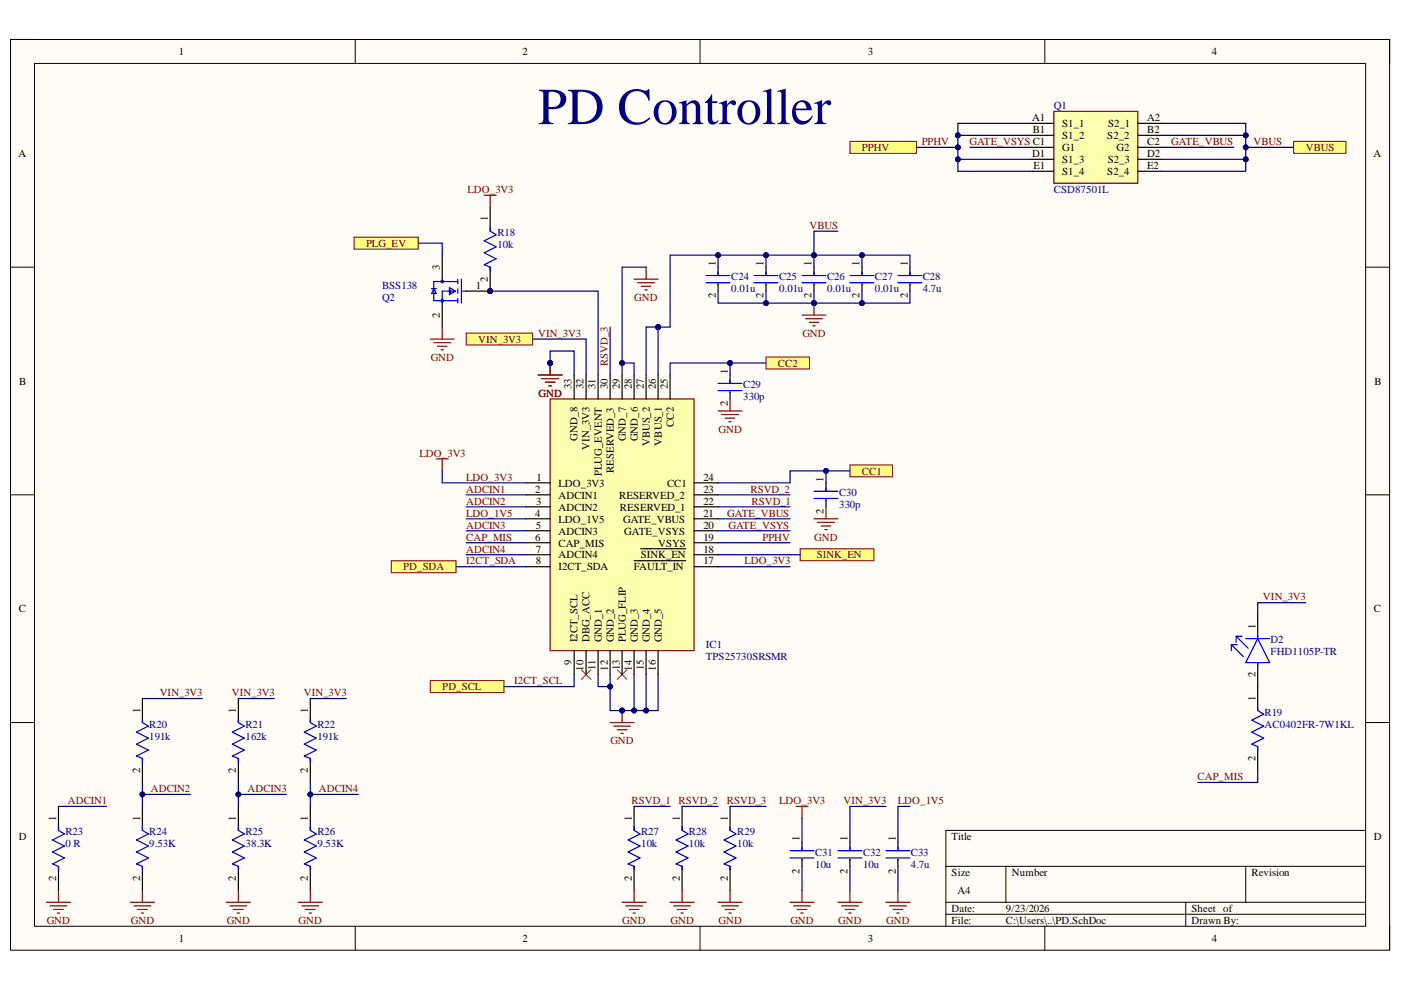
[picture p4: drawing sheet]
<svg xmlns="http://www.w3.org/2000/svg" width="297mm" height="210mm" viewBox="0 0 297 210" stroke-linecap="round" stroke-linejoin="round" font-family="sans-serif">
<defs><g id="words">
<text font-size="11" fill="#000080" x="114.1" y="26.3">PD Controller</text>
<g font-size="2.3">
<text x="37.9" y="11.7">1</text>
<text x="110.8" y="11.7">2</text>
<text x="184" y="11.7">3</text>
<text x="256.9" y="11.7">4</text>
<text x="218.9" y="25.6">A1</text>
<text x="218.9" y="28.2">B1</text>
<text x="225.2" y="26.9">S1_1</text>
<text x="225.2" y="29.5">S1_2</text>
<text x="234.8" y="29.5">S2_2</text>
<text x="234.9" y="26.9">S2_1</text>
<text x="243.2" y="25.6">A2</text>
<text x="243.2" y="28.2">B2</text>
<text x="3.9" y="33.3">A</text>
<text x="218.9" y="33.3">D1</text>
<text x="219.1" y="35.9">E1</text>
<text x="225.2" y="32.1">G1</text>
<text x="225.2" y="34.6">S1_3</text>
<text x="234.9" y="34.6">S2_3</text>
<text x="236.7" y="32.1">G2</text>
<text x="243.2" y="30.8">C2</text>
<text x="243.2" y="33.3">D2</text>
<text x="243.2" y="35.9">E2</text>
<text x="291.2" y="33.3">A</text>
<text x="225.2" y="37.1">S1_4</text>
<text x="234.8" y="37.1">S2_4</text>
<text x="103.4" y="46.9" transform="rotate(-90 103.4 46.9)">1</text>
<text x="93.3" y="57.2" transform="rotate(-90 93.3 57.2)">3</text>
<text x="103.4" y="59.7" transform="rotate(-90 103.4 59.7)">2</text>
<text x="151.7" y="56.4" transform="rotate(-90 151.7 56.4)">1</text>
<text x="161.9" y="56.4" transform="rotate(-90 161.9 56.4)">1</text>
<text x="172.1" y="56.4" transform="rotate(-90 172.1 56.4)">1</text>
<text x="182.2" y="56.4" transform="rotate(-90 182.2 56.4)">1</text>
<text x="192.5" y="56.4" transform="rotate(-90 192.5 56.4)">1</text>
<text x="100.9" y="61.2">1</text>
<text x="151.7" y="63.3" transform="rotate(-90 151.7 63.3)">2</text>
<text x="161.9" y="63.3" transform="rotate(-90 161.9 63.3)">2</text>
<text x="172.1" y="63.3" transform="rotate(-90 172.1 63.3)">2</text>
<text x="182.2" y="63.3" transform="rotate(-90 182.2 63.3)">2</text>
<text x="192.5" y="63.3" transform="rotate(-90 192.5 63.3)">2</text>
<text x="93.3" y="67.3" transform="rotate(-90 93.3 67.3)">2</text>
<text x="4.1" y="81.5">B</text>
<text x="121.2" y="82.6" transform="rotate(-90 121.2 82.6)">33</text>
<text x="123.7" y="82.6" transform="rotate(-90 123.7 82.6)">32</text>
<text x="126.3" y="82.6" transform="rotate(-90 126.3 82.6)">31</text>
<text x="128.9" y="82.6" transform="rotate(-90 128.9 82.6)">30</text>
<text x="131.4" y="82.6" transform="rotate(-90 131.4 82.6)">29</text>
<text x="134" y="82.6" transform="rotate(-90 134 82.6)">28</text>
<text x="136.5" y="82.6" transform="rotate(-90 136.5 82.6)">27</text>
<text x="139.1" y="82.6" transform="rotate(-90 139.1 82.6)">26</text>
<text x="141.6" y="82.6" transform="rotate(-90 141.6 82.6)">25</text>
<text x="154.3" y="79.3" transform="rotate(-90 154.3 79.3)">1</text>
<text x="291.4" y="81.5">B</text>
<text x="154.3" y="86.1" transform="rotate(-90 154.3 86.1)">2</text>
<text x="122.5" y="93.5" transform="rotate(-90 122.5 93.5)">GND_8</text>
<text x="125" y="95.3" transform="rotate(-90 125 95.3)">VIN_3V3</text>
<text x="132.7" y="93.5" transform="rotate(-90 132.7 93.5)">GND_7</text>
<text x="135.2" y="93.5" transform="rotate(-90 135.2 93.5)">GND_6</text>
<text x="137.8" y="94.6" transform="rotate(-90 137.8 94.6)">VBUS_2</text>
<text x="140.3" y="94.5" transform="rotate(-90 140.3 94.5)">VBUS_1</text>
<text x="142.9" y="90.5" transform="rotate(-90 142.9 90.5)">CC2</text>
<text x="113.7" y="101.9">1</text>
<text x="127.6" y="101" transform="rotate(-90 127.6 101)">PLUG_EVENT</text>
<text x="130.2" y="100.3" transform="rotate(-90 130.2 100.3)">RESERVED_3</text>
<text x="149.1" y="101.9">24</text>
<text x="113.5" y="104.5">2</text>
<text x="113.7" y="107">3</text>
<text x="118.4" y="103.2">LDO_3V3</text>
<text x="118.4" y="105.7">ADCIN1</text>
<text x="131.3" y="105.7">RESERVED_2</text>
<text x="141.4" y="103.2">CC1</text>
<text x="149.1" y="104.5">23</text>
<text x="149.1" y="107">22</text>
<text x="174.6" y="102.1" transform="rotate(-90 174.6 102.1)">1</text>
<text x="113.5" y="109.5">4</text>
<text x="113.6" y="112.1">5</text>
<text x="118.4" y="108.3">ADCIN2</text>
<text x="118.4" y="110.8">LDO_1V5</text>
<text x="118.4" y="113.3">ADCIN3</text>
<text x="131.4" y="108.3">RESERVED_1</text>
<text x="132.1" y="110.8">GATE_VBUS</text>
<text x="132.4" y="113.3">GATE_VSYS</text>
<text x="149.1" y="109.5">21</text>
<text x="149.1" y="112.1">20</text>
<text x="174.6" y="109" transform="rotate(-90 174.6 109)">2</text>
<text x="113.5" y="114.6">6</text>
<text x="113.6" y="117.1">7</text>
<text x="113.6" y="119.7">8</text>
<text x="118.4" y="115.9">CAP_MIS</text>
<text x="118.4" y="118.4">ADCIN4</text>
<text x="135.8" y="118.4">SINK_EN</text>
<text x="139.6" y="115.9">VSYS</text>
<text x="149.1" y="114.6">19</text>
<text x="149.1" y="117.1">18</text>
<text x="149.1" y="119.7">17</text>
<text x="118.4" y="121">I2CT_SDA</text>
<text x="134.4" y="121">FAULT_IN</text>
<text x="4" y="129.8">C</text>
<text x="291.3" y="129.8">C</text>
<text x="122.5" y="136.2" transform="rotate(-90 122.5 136.2)">I2CT_SCL</text>
<text x="125" y="136.2" transform="rotate(-90 125 136.2)">DBG_ACC</text>
<text x="127.6" y="136.2" transform="rotate(-90 127.6 136.2)">GND_1</text>
<text x="130.2" y="136.2" transform="rotate(-90 130.2 136.2)">GND_2</text>
<text x="132.7" y="136.2" transform="rotate(-90 132.7 136.2)">PLUG_FLIP</text>
<text x="135.2" y="136.2" transform="rotate(-90 135.2 136.2)">GND_3</text>
<text x="137.8" y="136.2" transform="rotate(-90 137.8 136.2)">GND_4</text>
<text x="140.3" y="136.2" transform="rotate(-90 140.3 136.2)">GND_5</text>
<text x="266.2" y="133.4" transform="rotate(-90 266.2 133.4)">1</text>
<text x="121.2" y="141" transform="rotate(-90 121.2 141)">9</text>
<text x="123.7" y="142.2" transform="rotate(-90 123.7 142.2)">10</text>
<text x="126.3" y="142" transform="rotate(-90 126.3 142)">11</text>
<text x="128.9" y="142.2" transform="rotate(-90 128.9 142.2)">12</text>
<text x="131.4" y="142.1" transform="rotate(-90 131.4 142.1)">13</text>
<text x="134" y="142.2" transform="rotate(-90 134 142.2)">14</text>
<text x="136.5" y="142.1" transform="rotate(-90 136.5 142.1)">15</text>
<text x="139.1" y="142.2" transform="rotate(-90 139.1 142.2)">16</text>
<text x="266.2" y="143.5" transform="rotate(-90 266.2 143.5)">2</text>
<text x="266.2" y="148.6" transform="rotate(-90 266.2 148.6)">1</text>
<text x="29.7" y="151.1" transform="rotate(-90 29.7 151.1)">1</text>
<text x="50" y="151.1" transform="rotate(-90 50 151.1)">1</text>
<text x="65.3" y="151.1" transform="rotate(-90 65.3 151.1)">1</text>
<text x="266.2" y="161.4" transform="rotate(-90 266.2 161.4)">2</text>
<text x="29.7" y="163.9" transform="rotate(-90 29.7 163.9)">2</text>
<text x="50" y="163.9" transform="rotate(-90 50 163.9)">2</text>
<text x="65.3" y="163.9" transform="rotate(-90 65.3 163.9)">2</text>
<text x="4" y="178.1">D</text>
<text x="11.9" y="174.1" transform="rotate(-90 11.9 174.1)">1</text>
<text x="29.7" y="174.1" transform="rotate(-90 29.7 174.1)">1</text>
<text x="50" y="174.1" transform="rotate(-90 50 174.1)">1</text>
<text x="65.3" y="174.1" transform="rotate(-90 65.3 174.1)">1</text>
<text x="134" y="174.1" transform="rotate(-90 134 174.1)">1</text>
<text x="144.1" y="174.1" transform="rotate(-90 144.1 174.1)">1</text>
<text x="154.3" y="174.1" transform="rotate(-90 154.3 174.1)">1</text>
<text x="169.5" y="178.4" transform="rotate(-90 169.5 178.4)">1</text>
<text x="179.7" y="178.4" transform="rotate(-90 179.7 178.4)">1</text>
<text x="189.9" y="178.4" transform="rotate(-90 189.9 178.4)">1</text>
<text x="201.8" y="178.1">Title</text>
<text x="291.3" y="178.1">D</text>
<text x="169.5" y="185.2" transform="rotate(-90 169.5 185.2)">2</text>
<text x="179.7" y="185.2" transform="rotate(-90 179.7 185.2)">2</text>
<text x="189.9" y="185.2" transform="rotate(-90 189.9 185.2)">2</text>
<text x="201.8" y="185.7">Size</text>
<text x="214.5" y="185.7">Number</text>
<text x="265.3" y="185.7">Revision</text>
<text x="11.9" y="186.7" transform="rotate(-90 11.9 186.7)">2</text>
<text x="29.7" y="186.7" transform="rotate(-90 29.7 186.7)">2</text>
<text x="50" y="186.7" transform="rotate(-90 50 186.7)">2</text>
<text x="65.3" y="186.7" transform="rotate(-90 65.3 186.7)">2</text>
<text x="134" y="186.7" transform="rotate(-90 134 186.7)">2</text>
<text x="144.1" y="186.7" transform="rotate(-90 144.1 186.7)">2</text>
<text x="154.3" y="186.7" transform="rotate(-90 154.3 186.7)">2</text>
<text x="203" y="189.5">A4</text>
<text x="201.8" y="193.3">Date:</text>
<text x="201.8" y="195.9">File:</text>
<text x="213.3" y="193.3">9/23/2026</text>
<text x="213.3" y="195.9">C:\Users\..\PD.SchDoc</text>
<text x="252.6" y="193.3">Sheet of</text>
<text x="252.6" y="195.9">Drawn By:</text>
<text x="37.9" y="199.7">1</text>
<text x="110.8" y="199.7">2</text>
<text x="184" y="199.7">3</text>
<text x="256.9" y="199.7">4</text>
</g>
<g font-size="2.3" fill="#000080">
<text x="223.4" y="23.1">Q1</text>
<text x="223.4" y="40.9">CSD87501L</text>
<text x="105.5" y="50.1">R18</text>
<text x="105.5" y="52.6">10k</text>
<text x="155" y="59.5">C24</text>
<text x="165.2" y="59.5">C25</text>
<text x="175.4" y="59.5">C26</text>
<text x="185.5" y="59.5">C27</text>
<text x="195.7" y="59.5">C28</text>
<text x="81" y="63.8">Q2</text>
<text x="81" y="61.2">BSS138</text>
<text x="155" y="62">0.01u</text>
<text x="165.2" y="62">0.01u</text>
<text x="175.4" y="62">0.01u</text>
<text x="185.5" y="62">0.01u</text>
<text x="195.7" y="62">4.7u</text>
<text x="157.6" y="82.3">C29</text>
<text x="157.6" y="84.8">330p</text>
<text x="177.9" y="105.2">C30</text>
<text x="177.9" y="107.8">330p</text>
<text x="149.6" y="137.4">IC1</text>
<text x="269.4" y="136.4">D2</text>
<text x="149.6" y="140">TPS25730SRSMR</text>
<text x="269.4" y="139">FHD1105P-TR</text>
<text x="31.7" y="154.3">R20</text>
<text x="52" y="154.3">R21</text>
<text x="67.3" y="154.3">R22</text>
<text x="268.1" y="151.7">R19</text>
<text x="268.1" y="154.3">AC0402FR-7W1KL</text>
<text x="31.7" y="156.8">191k</text>
<text x="52" y="156.8">162k</text>
<text x="67.3" y="156.8">191k</text>
<text x="13.9" y="177.1">R23</text>
<text x="13.9" y="179.6">0 R</text>
<text x="31.7" y="177.1">R24</text>
<text x="31.7" y="179.6">9.53K</text>
<text x="52" y="177.1">R25</text>
<text x="52" y="179.6">38.3K</text>
<text x="67.3" y="177.1">R26</text>
<text x="67.3" y="179.6">9.53K</text>
<text x="135.9" y="177.1">R27</text>
<text x="135.9" y="179.6">10k</text>
<text x="146.1" y="177.1">R28</text>
<text x="146.1" y="179.6">10k</text>
<text x="156.3" y="177.1">R29</text>
<text x="156.3" y="179.6">10k</text>
<text x="172.8" y="181.4">C31</text>
<text x="172.8" y="184">10u</text>
<text x="183" y="181.4">C32</text>
<text x="183" y="184">10u</text>
<text x="193.1" y="181.4">C33</text>
<text x="193.1" y="184">4.7u</text>
</g>
<g font-size="2.3" fill="#800000">
<text x="182.7" y="32.1">PPHV</text>
<text x="195.4" y="30.8">PPHV</text>
<text x="205.6" y="30.8">GATE_VSYS C1</text>
<text x="248.3" y="30.8">GATE_VBUS</text>
<text x="265.7" y="30.8">VBUS</text>
<text x="276.8" y="32.1">VBUS</text>
<text x="99.1" y="40.9">LDO_3V3</text>
<text x="77.6" y="52.4">PLG_EV</text>
<text x="171.6" y="48.6">VBUS</text>
<text x="134.5" y="63.8">GND</text>
<text x="114.1" y="71.4">VIN_3V3</text>
<text x="170.1" y="71.4">GND</text>
<text x="91.3" y="76.5">GND</text>
<text x="101.4" y="72.7">VIN_3V3</text>
<text x="128.9" y="77.6" transform="rotate(-90 128.9 77.6)">RSVD_3</text>
<text x="165" y="77.7">CC2</text>
<text x="114.2" y="84.1">GND</text>
<text x="152.3" y="91.8">GND</text>
<text x="88.9" y="96.8">LDO_3V3</text>
<text x="98.9" y="101.9">LDO_3V3</text>
<text x="182.7" y="100.7">CC1</text>
<text x="98.9" y="104.5">ADCIN1</text>
<text x="98.9" y="107">ADCIN2</text>
<text x="159.1" y="104.5">RSVD_2</text>
<text x="159.4" y="107">RSVD_1</text>
<text x="98.9" y="112.1">ADCIN3</text>
<text x="98.9" y="109.5">LDO_1V5</text>
<text x="154.2" y="109.5">GATE_VBUS</text>
<text x="154.5" y="112.1">GATE_VSYS</text>
<text x="98.9" y="119.7">I2CT_SDA</text>
<text x="98.9" y="117.1">ADCIN4</text>
<text x="98.9" y="114.6">CAP_MIS</text>
<text x="157.8" y="119.7">LDO_3V3</text>
<text x="161.6" y="114.6">PPHV</text>
<text x="172.7" y="114.6">GND</text>
<text x="173.2" y="118.4">SINK_EN</text>
<text x="85.5" y="121">PD_SDA</text>
<text x="267.8" y="127.3">VIN_3V3</text>
<text x="33.9" y="147.6">VIN_3V3</text>
<text x="49.2" y="147.6">VIN_3V3</text>
<text x="64.4" y="147.6">VIN_3V3</text>
<text x="93.8" y="146.3">PD_SCL</text>
<text x="109" y="145.1">I2CT_SCL</text>
<text x="129.4" y="157.8">GND</text>
<text x="32" y="168">ADCIN2</text>
<text x="52.5" y="168">ADCIN3</text>
<text x="67.6" y="168">ADCIN4</text>
<text x="253.9" y="165.4">CAP_MIS</text>
<text x="14.4" y="170.5">ADCIN1</text>
<text x="133.9" y="170.5">RSVD_1</text>
<text x="143.9" y="170.5">RSVD_2</text>
<text x="154.1" y="170.5">RSVD_3</text>
<text x="165.2" y="170.5">LDO_3V3</text>
<text x="178.8" y="170.5">VIN_3V3</text>
<text x="190.3" y="170.5">LDO_1V5</text>
<text x="9.9" y="195.9">GND</text>
<text x="27.8" y="195.9">GND</text>
<text x="48.1" y="195.9">GND</text>
<text x="63.3" y="195.9">GND</text>
<text x="131.9" y="195.9">GND</text>
<text x="142.2" y="195.9">GND</text>
<text x="152.3" y="195.9">GND</text>
<text x="167.6" y="195.9">GND</text>
<text x="177.7" y="195.9">GND</text>
<text x="187.9" y="195.9">GND</text>
</g>
</g></defs>
<path d="M2.2 8.4h292.4v193.1h-292.4z" fill-rule="evenodd" fill="#fffcf8"/>
<path d="M2.2 8.4h292.4v193.1h-292.4z" fill="none" stroke="#000" stroke-width=".21"/>
<path d="M7.3 13.4h282.2v183h-282.2z" fill-rule="evenodd" fill="#fffcf8"/>
<g fill="none" stroke="#000" stroke-width=".21">
<path d="M2.2 8.4h5.1M7.3 13.4h282.2v183h-282.2zM75.3 8.4v5M148.4 8.4v5M221.5 8.4v5M289.5 8.4h5.1v5M2.2 56.6h5.1M289.5 56.6h5.1M2.2 104.9h5.1M289.5 104.9h5.1M2.2 153.2h5.1M289.5 153.2h5.1"/>
<path d="M289.5 176.1h-89v20.3M75.3 196.4v5.1M148.4 196.4v5.1M200.5 183.7h89M200.5 191.3h89M200.5 193.8h89M213.3 183.7v7.6M221.5 196.4v5.1M251.4 191.3v5.1M264.1 183.7v7.6M294.6 196.4v5.1"/>
</g>
<path d="M129.4 153.2h5M130.1 154h3.6M130.9 154.7h2M131.6 155.5h.5M131.9 150.7v2.5" fill="none" stroke="#800000" stroke-width=".25"/>
<circle cx="131.9" cy="150.7" r=".51" fill="#000080"/>
<circle cx="131.9" cy="150.7" r=".51" fill="none" stroke="#000080" stroke-width=".21"/>
<path d="M114.1 79.5h5.1M116.6 77v2.5M114.9 80.3h3.5M115.6 81h2.1M116.4 81.8h.5" fill="none" stroke="#800000" stroke-width=".25"/>
<circle cx="116.6" cy="77" r=".51" fill="#000080"/>
<circle cx="116.6" cy="77" r=".51" fill="none" stroke="#000080" stroke-width=".21"/>
<path d="M114.1 79.5h5.1M116.6 77v2.5M114.9 80.3h3.5M115.6 81h2.1M116.4 81.8h.5" fill="none" stroke="#800000" stroke-width=".25"/>
<circle cx="116.6" cy="77" r=".51" fill="#000080"/>
<circle cx="116.6" cy="77" r=".51" fill="none" stroke="#000080" stroke-width=".21"/>
<path d="M134.4 59.2h5.1M135.2 59.9h3.6M137 56.6v2.6M136 60.7h2M136.7 61.5h.5M170 66.8h5.1M170.8 67.6h3.6M171.6 68.3h2M172.3 69.1h.5M172.6 64.3v2.5" fill="none" stroke="#800000" stroke-width=".25"/>
<path d="M152.2 56.6v1.8M162.4 56.6v1.8M172.6 56.6v1.8M182.8 56.6v1.8M192.9 56.6v1.8M152.2 60.2v1.5M162.4 60.2v1.5M172.6 60.2v1.5M182.8 60.2v1.5M192.9 60.2v1.5" fill="none" stroke="#000" stroke-width=".25"/>
<g fill="none" stroke="#00f" stroke-width=".25">
<path d="M149.7 58.4h5.1M149.7 59.9h5.1M152.2 57.7v.7M159.9 58.4h5.1M159.9 59.9h5.1M162.4 57.7v.7M170 58.4h5.1M170 60h5.1M172.6 57.7v.7M180.2 58.4h5.1M180.2 60h5.1M182.8 57.7v.7"/>
<path d="M190.4 58.4h5.1M190.4 60h5.1M192.9 57.7v.7M152.2 60.2v.3M162.4 60.2v.3M172.6 60.2v.3M182.8 60.2v.3M192.9 60.2v.3"/>
</g>
<circle cx="172.6" cy="64.3" r=".51" fill="#000080"/>
<circle cx="172.6" cy="64.3" r=".51" fill="none" stroke="#000080" stroke-width=".21"/>
<path d="M92.5 97.3h2.5M93.8 97.3v2.5" fill="none" stroke="#800000" stroke-width=".25"/>
<path d="M223.4 23.6h17.8v15.3h-17.8z" fill-rule="evenodd" fill="#ffffb0"/>
<g fill="none" stroke="#800000" stroke-width=".25">
<path d="M223.4 23.6h17.8v15.3h-17.8zM9.9 191.3h5M10.6 192.1h3.6M11.4 192.8h2M12.1 193.6h.6M12.4 188.8v2.5M27.7 191.3h5M28.4 192.1h3.6M29.2 192.8h2M29.9 193.6h.5M30.2 188.8v2.5M48 191.3h5.1"/>
<path d="M48.8 192.1h3.5M49.5 192.8h2.1M50.3 193.6h.5M50.5 188.8v2.5M63.3 191.3h5M64 192.1h3.6M64.8 192.8h2M65.5 193.6h.5M65.8 188.8v2.5M131.9 191.3h5.1M132.7 192.1h3.5M133.4 192.8h2.1"/>
<path d="M134.2 193.6h.5M134.4 188.8v2.5M142.1 191.3h5.1M142.8 192.1h3.6M143.6 192.8h2M144.4 193.6h.5M144.6 188.8v2.5M152.2 191.3h5.1M153 192.1h3.6M153.8 192.8h2M154.5 193.6h.5M154.8 188.8v2.5"/>
</g>
<g fill="none" stroke="#000" stroke-width=".25">
<path d="M218.3 26.2h5.1M218.3 28.7h5.1M218.3 31.2h5.1M218.3 33.8h5.1M218.3 36.3h5.1M241.2 26.2h5.1M241.2 28.7h5.1M241.2 31.2h5.1M241.2 33.8h5.1M241.2 36.3h5.1M30.2 148.1v5.1M50.5 148.1v5.1"/>
<path d="M65.8 148.1v5.1M30.2 160.8v5.1M30.2 171v5.1M50.5 160.8v5.1M50.5 171v5.1M65.8 160.8v5.1M65.8 171v5.1M134.4 171v5.1M144.6 171v5.1M154.8 171v5.1M30.2 183.7v5.1M50.5 183.7v5.1"/>
<path d="M65.8 183.7v5.1M134.4 183.7v5.1M144.6 183.7v5.1M154.8 183.7v5.1"/>
</g>
<path d="M30.2 152.4v.8l1.3 .8-2.6 1.2 2.6 1.3-2.6 1.3 2.6 1.2-2.6 1.3 1.3 .5v.8M50.5 152.4v.8l1.3 .8-2.5 1.2 2.5 1.3-2.5 1.3 2.5 1.2-2.5 1.3 1.2 .5v.8M65.8 152.4v.8l1.3 .8-2.6 1.2 2.6 1.3-2.6 1.3 2.6 1.2-2.6 1.3 1.3 .5v.8M30.2 175.3v.8l1.3 .7-2.6 1.3 2.6 1.3-2.6 1.2 2.6 1.3-2.6 1.3 1.3 .5v.7M50.5 175.3v.8l1.3 .7-2.5 1.3 2.5 1.3-2.5 1.2 2.5 1.3-2.5 1.3 1.2 .5v.7M65.8 175.3v.8l1.3 .7-2.6 1.3 2.6 1.3-2.6 1.2 2.6 1.3-2.6 1.3 1.3 .5v.7M134.4 175.3v.8l1.3 .7-2.5 1.3 2.5 1.3-2.5 1.2 2.5 1.3-2.5 1.3 1.2 .5v.7M144.6 175.3v.8l1.3 .7-2.6 1.3 2.6 1.3-2.6 1.2 2.6 1.3-2.6 1.3 1.3 .5v.7M154.8 175.3v.8l1.3 .7-2.6 1.3 2.6 1.3-2.6 1.2 2.6 1.3-2.6 1.3 1.3 .5v.7" fill="none" stroke="#00f" stroke-width=".25"/>
<path d="M98.8 70.6h14.1v2.6h-14.1z" fill-rule="evenodd" fill="#ffff80"/>
<path d="M98.8 70.6h14.1v2.6h-14.1z" fill="none" stroke="#800000" stroke-width=".21"/>
<path d="M266.7 130.3v5.1M266.7 140.5v10.2M266.7 158.3v5.1" fill="none" stroke="#000" stroke-width=".25"/>
<path d="M261.1 136.7l2.5 2.5M261.1 136.7v1.2M261.1 136.7h1.2M262.1 134.9l2.5 2.5M262.1 134.9v1.3M262.1 134.9h1.2M264.1 135.4h5.1M266.7 135.4l2.5 5.1h-5.1zM266.7 134.7v.7M266.7 140.5v.7M266.7 149.9v.8l1.2 .7-2.5 1.3 2.5 1.3-2.5 1.2 2.5 1.3-2.5 1.3 1.3 .5v.7" fill="none" stroke="#00f" stroke-width=".25"/>
<path d="M83 118.9h13.7v2.5h-13.7z" fill-rule="evenodd" fill="#ffff80"/>
<path d="M83 118.9h13.7v2.5h-13.7z" fill="none" stroke="#800000" stroke-width=".21"/>
<path d="M91.2 144.3h15.7v2.5h-15.7z" fill-rule="evenodd" fill="#ffff80"/>
<path d="M91.2 144.3h15.7v2.5h-15.7z" fill="none" stroke="#800000" stroke-width=".21"/>
<path d="M169.6 116.4h15.7v2.5h-15.7z" fill-rule="evenodd" fill="#ffff80"/>
<path d="M169.6 116.4h15.7v2.5h-15.7z" fill="none" stroke="#800000" stroke-width=".21"/>
<path d="M123.3 142l2 2M125.3 142l-2 2M130.9 142l2 2M132.9 142l-2 2" fill="none" stroke="#f00" stroke-width=".21"/>
<path d="M175.1 102.4v1.8M175.1 105.9v1.6" fill="none" stroke="#000" stroke-width=".25"/>
<path d="M172.6 104.2h5.1M172.6 105.7h5.1M175.1 103.4v.8M175.1 105.9v.3" fill="none" stroke="#00f" stroke-width=".25"/>
<path d="M172.6 110h5.1M173.3 110.8h3.6M174.1 111.5h2M174.9 112.3h.5M175.1 107.5v2.5" fill="none" stroke="#800000" stroke-width=".25"/>
<path d="M180.2 98.6h9v2.5h-9z" fill-rule="evenodd" fill="#ffff80"/>
<path d="M180.2 98.6h9v2.5h-9z" fill="none" stroke="#800000" stroke-width=".21"/>
<path d="M154.8 79.5v1.8M154.8 83.1v1.5" fill="none" stroke="#000" stroke-width=".25"/>
<path d="M152.2 81.3h5.1M152.2 82.8h5.1M154.8 80.5v.8M154.8 83.1v.2" fill="none" stroke="#00f" stroke-width=".25"/>
<path d="M152.2 87.1h5.1M153 87.9h3.6M153.8 88.7h2M154.5 89.4h.5M154.8 84.6v2.5" fill="none" stroke="#800000" stroke-width=".25"/>
<path d="M162.4 75.7h9.2v2.5h-9.2z" fill-rule="evenodd" fill="#ffff80"/>
<path d="M162.4 75.7h9.2v2.5h-9.2z" fill="none" stroke="#800000" stroke-width=".21"/>
<path d="M170 178.6v1.8M180.2 178.6v1.8M190.4 178.6v1.8M170 182.2v1.5M180.2 182.2v1.5M190.4 182.2v1.5" fill="none" stroke="#000" stroke-width=".25"/>
<path d="M170 179.6v.8M180.2 179.6v.8M190.4 179.6v.8M167.5 180.4h5.1M167.5 181.9h5.1M170 182.2v.2M177.7 180.4h5.1M177.7 181.9h5.1M180.2 182.2v.2M187.8 180.4h5.1M187.8 181.9h5.1M190.4 182.2v.2" fill="none" stroke="#00f" stroke-width=".25"/>
<g fill="none" stroke="#800000" stroke-width=".25">
<path d="M167.5 191.3h5.1M168.3 192.1h3.5M169 192.8h2.1M169.8 193.6h.5M170 188.8v2.5M177.7 191.3h5.1M178.4 192.1h3.6M179.2 192.8h2M180 193.6h.5M180.2 188.8v2.5M187.8 191.3h5.1M188.6 192.1h3.6"/>
<path d="M189.4 192.8h2M190.1 193.6h.5M190.4 188.8v2.5"/>
</g>
<path d="M180.2 30h14.1v2.5h-14.1z" fill-rule="evenodd" fill="#ffff80"/>
<path d="M180.2 30h14.1v2.5h-14.1z" fill="none" stroke="#800000" stroke-width=".21"/>
<path d="M274.3 30h11.1v2.5h-11.1z" fill-rule="evenodd" fill="#ffff80"/>
<path d="M274.3 30h11.1v2.5h-11.1z" fill="none" stroke="#800000" stroke-width=".21"/>
<circle cx="103.9" cy="61.7" r=".51" fill="#000080"/>
<circle cx="103.9" cy="61.7" r=".51" fill="none" stroke="#000080" stroke-width=".21"/>
<g fill="none" stroke="#00f" stroke-width=".25">
<path d="M93.8 59.2v.5M97.1 59.2v1M97.1 59.7h-5.1v4.1h5.1M97.8 59.2v5.1M91.5 61.2h1M92 61.2l.5 1h-1zM95.3 61l1.3 .7-1.3 .8zM95.5 61.5v.7M96.3 61.7h-2.5v2.6M97.1 61.2v1M97.1 63.3v1M97.8 61.7h1"/>
<circle cx="93.8" cy="59.7" r=".25"/>
<circle cx="93.8" cy="63.8" r=".25"/>
</g>
<path d="M98.8 61.7h5.1" fill="none" stroke="#000" stroke-width=".25"/>
<circle cx="103.9" cy="61.7" r=".51" fill="#000080"/>
<circle cx="103.9" cy="61.7" r=".51" fill="none" stroke="#000080" stroke-width=".21"/>
<path d="M93.8 54.1v5.1M93.8 64.3v5" fill="none" stroke="#000" stroke-width=".25"/>
<path d="M75.1 50.3h13.6v2.5h-13.6z" fill-rule="evenodd" fill="#ffff80"/>
<path d="M75.1 50.3h13.6v2.5h-13.6z" fill="none" stroke="#800000" stroke-width=".21"/>
<path d="M91.2 71.9h5.1M92 72.6h3.5M92.7 73.4h2.1M93.5 74.2h.5M93.8 69.3v2.6" fill="none" stroke="#800000" stroke-width=".25"/>
<circle cx="103.9" cy="61.7" r=".51" fill="#000080"/>
<circle cx="103.9" cy="61.7" r=".51" fill="none" stroke="#000080" stroke-width=".21"/>
<path d="M103.9 43.9v5.1M103.9 56.6v5.1" fill="none" stroke="#000" stroke-width=".25"/>
<circle cx="103.9" cy="61.7" r=".51" fill="#000080"/>
<circle cx="103.9" cy="61.7" r=".51" fill="none" stroke="#000080" stroke-width=".21"/>
<path d="M103.9 48.3v.7l1.3 .8-2.5 1.3 2.5 1.2-2.5 1.3 2.5 1.3-2.5 1.2 1.2 .5v.8" fill="none" stroke="#00f" stroke-width=".25"/>
<path d="M102.7 41.4h2.5M103.9 41.4v2.5" fill="none" stroke="#800000" stroke-width=".25"/>
<path d="M116.6 84.6h30.6v53.3h-30.6z" fill-rule="evenodd" fill="#ffffb0"/>
<path d="M116.6 84.6h30.6v53.3h-30.6z" fill="none" stroke="#800000" stroke-width=".25"/>
<g fill="none" stroke="#000" stroke-width=".25">
<path d="M121.7 79.5v5.1M124.3 79.5v5.1M126.8 79.5v5.1M129.4 79.5v5.1M131.9 79.5v5.1M134.4 79.5v5.1M137 79.5v5.1M139.5 79.5v5.1M142.1 79.5v5.1M111.6 102.4h5M111.6 104.9h5M111.6 107.5h5"/>
<path d="M111.6 110h5M111.6 112.5h5M111.6 115.1h5M111.6 117.6h5M134.4 118.9h11M135.8 116.4h9.6M147.2 102.4h5M147.2 104.9h5M147.2 107.5h5M147.2 110h5M147.2 112.5h5M147.2 115.1h5"/>
<path d="M147.2 117.6h5M111.6 120.2h5M121.7 137.9v5.1M124.3 137.9v5.1M126.8 137.9v5.1M129.4 137.9v5.1M131.9 137.9v5.1M134.4 137.9v5.1M137 137.9v5.1M139.5 137.9v5.1M147.2 120.2h5M12.4 171v5.1"/>
<path d="M12.4 183.7v5.1"/>
</g>
<path d="M12.4 175.3v.8l1.3 .7-2.6 1.3 2.6 1.3-2.6 1.2 2.6 1.3-2.6 1.3 1.3 .5v.7" fill="none" stroke="#00f" stroke-width=".25"/>
<path d="M139.5 143v7.7h-7.6" fill="none" stroke="#000080" stroke-width=".25"/>
<circle cx="137" cy="150.7" r=".51" fill="#000080"/>
<circle cx="137" cy="150.7" r=".51" fill="none" stroke="#000080" stroke-width=".21"/>
<circle cx="134.4" cy="150.7" r=".51" fill="#000080"/>
<circle cx="134.4" cy="150.7" r=".51" fill="none" stroke="#000080" stroke-width=".21"/>
<circle cx="131.9" cy="150.7" r=".51" fill="#000080"/>
<circle cx="131.9" cy="150.7" r=".51" fill="none" stroke="#000080" stroke-width=".21"/>
<path d="M137 56.6h-5.1v22.9" fill="none" stroke="#000080" stroke-width=".25"/>
<circle cx="131.9" cy="77" r=".51" fill="#000080"/>
<circle cx="131.9" cy="77" r=".51" fill="none" stroke="#000080" stroke-width=".21"/>
<path d="M116.6 77v-2.6h5.1v5.1" fill="none" stroke="#000080" stroke-width=".25"/>
<circle cx="116.6" cy="77" r=".51" fill="#000080"/>
<circle cx="116.6" cy="77" r=".51" fill="none" stroke="#000080" stroke-width=".21"/>
<path d="M152.2 61.7v2.6h40.7v-2.6" fill="none" stroke="#000080" stroke-width=".25"/>
<circle cx="162.4" cy="64.3" r=".51" fill="#000080"/>
<circle cx="162.4" cy="64.3" r=".51" fill="none" stroke="#000080" stroke-width=".21"/>
<circle cx="172.6" cy="64.3" r=".51" fill="#000080"/>
<circle cx="172.6" cy="64.3" r=".51" fill="none" stroke="#000080" stroke-width=".21"/>
<circle cx="182.8" cy="64.3" r=".51" fill="#000080"/>
<circle cx="182.8" cy="64.3" r=".51" fill="none" stroke="#000080" stroke-width=".21"/>
<path d="M162.4 61.7v2.6" fill="none" stroke="#000080" stroke-width=".25"/>
<circle cx="162.4" cy="64.3" r=".51" fill="#000080"/>
<circle cx="162.4" cy="64.3" r=".51" fill="none" stroke="#000080" stroke-width=".21"/>
<path d="M172.6 61.7v2.6" fill="none" stroke="#000080" stroke-width=".25"/>
<circle cx="172.6" cy="64.3" r=".51" fill="#000080"/>
<circle cx="172.6" cy="64.3" r=".51" fill="none" stroke="#000080" stroke-width=".21"/>
<path d="M182.8 61.7v2.6" fill="none" stroke="#000080" stroke-width=".25"/>
<circle cx="182.8" cy="64.3" r=".51" fill="#000080"/>
<circle cx="182.8" cy="64.3" r=".51" fill="none" stroke="#000080" stroke-width=".21"/>
<path d="M205.6 31.2h12.7M218.3 26.2h-15.2v2.5h15.2M246.3 31.2h15.3M152.2 112.5h15.3M152.2 110h15.3" fill="none" stroke="#000080" stroke-width=".25"/>
<circle cx="203.1" cy="28.7" r=".51" fill="#000080"/>
<circle cx="203.1" cy="28.7" r=".51" fill="none" stroke="#000080" stroke-width=".21"/>
<path d="M203.1 28.7v5.1h15.2" fill="none" stroke="#000080" stroke-width=".25"/>
<circle cx="203.1" cy="28.7" r=".51" fill="#000080"/>
<circle cx="203.1" cy="28.7" r=".51" fill="none" stroke="#000080" stroke-width=".21"/>
<circle cx="203.1" cy="31.2" r=".51" fill="#000080"/>
<circle cx="203.1" cy="31.2" r=".51" fill="none" stroke="#000080" stroke-width=".21"/>
<circle cx="203.1" cy="33.8" r=".51" fill="#000080"/>
<circle cx="203.1" cy="33.8" r=".51" fill="none" stroke="#000080" stroke-width=".21"/>
<path d="M203.1 33.8v2.5h15.2" fill="none" stroke="#000080" stroke-width=".25"/>
<circle cx="203.1" cy="33.8" r=".51" fill="#000080"/>
<circle cx="203.1" cy="33.8" r=".51" fill="none" stroke="#000080" stroke-width=".21"/>
<path d="M246.3 26.2h17.8v10.1h-17.8" fill="none" stroke="#000080" stroke-width=".25"/>
<circle cx="264.1" cy="28.7" r=".51" fill="#000080"/>
<circle cx="264.1" cy="28.7" r=".51" fill="none" stroke="#000080" stroke-width=".21"/>
<circle cx="264.1" cy="31.2" r=".51" fill="#000080"/>
<circle cx="264.1" cy="31.2" r=".51" fill="none" stroke="#000080" stroke-width=".21"/>
<circle cx="264.1" cy="33.8" r=".51" fill="#000080"/>
<circle cx="264.1" cy="33.8" r=".51" fill="none" stroke="#000080" stroke-width=".21"/>
<path d="M246.3 33.8h17.8" fill="none" stroke="#000080" stroke-width=".25"/>
<circle cx="264.1" cy="33.8" r=".51" fill="#000080"/>
<circle cx="264.1" cy="33.8" r=".51" fill="none" stroke="#000080" stroke-width=".21"/>
<path d="M246.3 28.7h17.8" fill="none" stroke="#000080" stroke-width=".25"/>
<circle cx="264.1" cy="28.7" r=".51" fill="#000080"/>
<circle cx="264.1" cy="28.7" r=".51" fill="none" stroke="#000080" stroke-width=".21"/>
<path d="M131.9 77h2.5v2.5M152.2 115.1h15.3" fill="none" stroke="#000080" stroke-width=".25"/>
<circle cx="131.9" cy="77" r=".51" fill="#000080"/>
<circle cx="131.9" cy="77" r=".51" fill="none" stroke="#000080" stroke-width=".21"/>
<path d="M93.8 99.8v2.6h17.8M98.8 117.6h12.8M98.8 112.5h12.8M98.8 107.5h12.8M98.8 104.9h12.8M98.8 115.1h12.8M98.8 110h12.8M152.2 107.5h15.3M152.2 104.9h15.3M30.2 165.9v5.1M134.4 171h7.7M144.6 171h7.6" fill="none" stroke="#000080" stroke-width=".25"/>
<circle cx="30.2" cy="168.4" r=".51" fill="#000080"/>
<circle cx="30.2" cy="168.4" r=".51" fill="none" stroke="#000080" stroke-width=".21"/>
<path d="M30.2 168.4h10.2" fill="none" stroke="#000080" stroke-width=".25"/>
<circle cx="30.2" cy="168.4" r=".51" fill="#000080"/>
<circle cx="30.2" cy="168.4" r=".51" fill="none" stroke="#000080" stroke-width=".21"/>
<path d="M50.5 165.9v5.1" fill="none" stroke="#000080" stroke-width=".25"/>
<circle cx="50.5" cy="168.4" r=".51" fill="#000080"/>
<circle cx="50.5" cy="168.4" r=".51" fill="none" stroke="#000080" stroke-width=".21"/>
<path d="M50.5 168.4h10.2" fill="none" stroke="#000080" stroke-width=".25"/>
<circle cx="50.5" cy="168.4" r=".51" fill="#000080"/>
<circle cx="50.5" cy="168.4" r=".51" fill="none" stroke="#000080" stroke-width=".21"/>
<path d="M65.8 165.9v2.5" fill="none" stroke="#000080" stroke-width=".25"/>
<circle cx="65.8" cy="168.4" r=".51" fill="#000080"/>
<circle cx="65.8" cy="168.4" r=".51" fill="none" stroke="#000080" stroke-width=".21"/>
<path d="M76 168.4h-10.2v2.6" fill="none" stroke="#000080" stroke-width=".25"/>
<circle cx="65.8" cy="168.4" r=".51" fill="#000080"/>
<circle cx="65.8" cy="168.4" r=".51" fill="none" stroke="#000080" stroke-width=".21"/>
<path d="M112.9 71.9h11.4v7.6M175.1 99.8h5.1M152.2 117.6h17.4M96.7 120.2h14.9M121.7 143v2.6h-14.8M266.7 163.4v2.5h-12.8" fill="none" stroke="#000080" stroke-width=".25"/>
<circle cx="175.1" cy="99.8" r=".51" fill="#000080"/>
<circle cx="175.1" cy="99.8" r=".51" fill="none" stroke="#000080" stroke-width=".21"/>
<path d="M139.5 69.3v10.2" fill="none" stroke="#000080" stroke-width=".25"/>
<circle cx="139.5" cy="69.3" r=".51" fill="#000080"/>
<circle cx="139.5" cy="69.3" r=".51" fill="none" stroke="#000080" stroke-width=".21"/>
<path d="M152.2 54.1v2.5" fill="none" stroke="#000080" stroke-width=".25"/>
<circle cx="152.2" cy="54.1" r=".51" fill="#000080"/>
<circle cx="152.2" cy="54.1" r=".51" fill="none" stroke="#000080" stroke-width=".21"/>
<path d="M162.4 54.1v2.5" fill="none" stroke="#000080" stroke-width=".25"/>
<circle cx="162.4" cy="54.1" r=".51" fill="#000080"/>
<circle cx="162.4" cy="54.1" r=".51" fill="none" stroke="#000080" stroke-width=".21"/>
<path d="M172.6 54.1v2.5" fill="none" stroke="#000080" stroke-width=".25"/>
<circle cx="172.6" cy="54.1" r=".51" fill="#000080"/>
<circle cx="172.6" cy="54.1" r=".51" fill="none" stroke="#000080" stroke-width=".21"/>
<path d="M182.8 54.1v2.5" fill="none" stroke="#000080" stroke-width=".25"/>
<circle cx="182.8" cy="54.1" r=".51" fill="#000080"/>
<circle cx="182.8" cy="54.1" r=".51" fill="none" stroke="#000080" stroke-width=".21"/>
<path d="M139.5 69.3h-2.5v10.2" fill="none" stroke="#000080" stroke-width=".25"/>
<circle cx="139.5" cy="69.3" r=".51" fill="#000080"/>
<circle cx="139.5" cy="69.3" r=".51" fill="none" stroke="#000080" stroke-width=".21"/>
<path d="M192.9 56.6v-2.5h-50.8v15.3h-2.6" fill="none" stroke="#000080" stroke-width=".25"/>
<circle cx="182.8" cy="54.1" r=".51" fill="#000080"/>
<circle cx="182.8" cy="54.1" r=".51" fill="none" stroke="#000080" stroke-width=".21"/>
<circle cx="172.6" cy="54.1" r=".51" fill="#000080"/>
<circle cx="172.6" cy="54.1" r=".51" fill="none" stroke="#000080" stroke-width=".21"/>
<circle cx="162.4" cy="54.1" r=".51" fill="#000080"/>
<circle cx="162.4" cy="54.1" r=".51" fill="none" stroke="#000080" stroke-width=".21"/>
<circle cx="152.2" cy="54.1" r=".51" fill="#000080"/>
<circle cx="152.2" cy="54.1" r=".51" fill="none" stroke="#000080" stroke-width=".21"/>
<circle cx="139.5" cy="69.3" r=".51" fill="#000080"/>
<circle cx="139.5" cy="69.3" r=".51" fill="none" stroke="#000080" stroke-width=".21"/>
<path d="M162.4 77h-20.3v2.5" fill="none" stroke="#000080" stroke-width=".25"/>
<circle cx="154.8" cy="77" r=".51" fill="#000080"/>
<circle cx="154.8" cy="77" r=".51" fill="none" stroke="#000080" stroke-width=".21"/>
<path d="M154.8 77v2.5" fill="none" stroke="#000080" stroke-width=".25"/>
<circle cx="154.8" cy="77" r=".51" fill="#000080"/>
<circle cx="154.8" cy="77" r=".51" fill="none" stroke="#000080" stroke-width=".21"/>
<path d="M194.3 31.2h8.8M152.2 120.2h15.3M192.9 171h-2.5v7.6M170 183.7v5.1M180.2 183.7v5.1M190.4 183.7v5.1" fill="none" stroke="#000080" stroke-width=".25"/>
<circle cx="203.1" cy="31.2" r=".51" fill="#000080"/>
<circle cx="203.1" cy="31.2" r=".51" fill="none" stroke="#000080" stroke-width=".21"/>
<path d="M264.1 31.2h10.2" fill="none" stroke="#000080" stroke-width=".25"/>
<circle cx="264.1" cy="31.2" r=".51" fill="#000080"/>
<circle cx="264.1" cy="31.2" r=".51" fill="none" stroke="#000080" stroke-width=".21"/>
<path d="M177.7 49h-5.1v5.1" fill="none" stroke="#000080" stroke-width=".25"/>
<circle cx="172.6" cy="54.1" r=".51" fill="#000080"/>
<circle cx="172.6" cy="54.1" r=".51" fill="none" stroke="#000080" stroke-width=".21"/>
<path d="M152.2 102.4h15.3v-2.6h7.6v2.6" fill="none" stroke="#000080" stroke-width=".25"/>
<circle cx="175.1" cy="99.8" r=".51" fill="#000080"/>
<circle cx="175.1" cy="99.8" r=".51" fill="none" stroke="#000080" stroke-width=".21"/>
<path d="M88.7 51.6h5.1v2.5M103.9 61.7h22.9v17.8M129.4 69.3v10.2M154.8 171h7.6" fill="none" stroke="#000080" stroke-width=".25"/>
<circle cx="103.9" cy="61.7" r=".51" fill="#000080"/>
<circle cx="103.9" cy="61.7" r=".51" fill="none" stroke="#000080" stroke-width=".21"/>
<path d="M126.8 143v2.6h2.6v-2.6" fill="none" stroke="#000080" stroke-width=".25"/>
<circle cx="129.4" cy="145.6" r=".51" fill="#000080"/>
<circle cx="129.4" cy="145.6" r=".51" fill="none" stroke="#000080" stroke-width=".21"/>
<path d="M134.4 143v7.7" fill="none" stroke="#000080" stroke-width=".25"/>
<circle cx="134.4" cy="150.7" r=".51" fill="#000080"/>
<circle cx="134.4" cy="150.7" r=".51" fill="none" stroke="#000080" stroke-width=".21"/>
<path d="M137 143v7.7" fill="none" stroke="#000080" stroke-width=".25"/>
<circle cx="137" cy="150.7" r=".51" fill="#000080"/>
<circle cx="137" cy="150.7" r=".51" fill="none" stroke="#000080" stroke-width=".21"/>
<path d="M129.4 145.6v5.1h2.5" fill="none" stroke="#000080" stroke-width=".25"/>
<circle cx="129.4" cy="145.6" r=".51" fill="#000080"/>
<circle cx="129.4" cy="145.6" r=".51" fill="none" stroke="#000080" stroke-width=".21"/>
<circle cx="131.9" cy="150.7" r=".51" fill="#000080"/>
<circle cx="131.9" cy="150.7" r=".51" fill="none" stroke="#000080" stroke-width=".21"/>
<path d="M276.8 127.8h-10.1v2.5M30.2 148.1h12.7M50.5 148.1h7.7M65.8 148.1h7.6M12.4 171h10.2M170 173.5v5.1M187.8 171h-7.6v7.6" fill="none" stroke="#000080" stroke-width=".25"/>
<path d="M168.8 171h2.5M170 171v2.5" fill="none" stroke="#800000" stroke-width=".25"/>
<use href="#words"/>
</svg>
